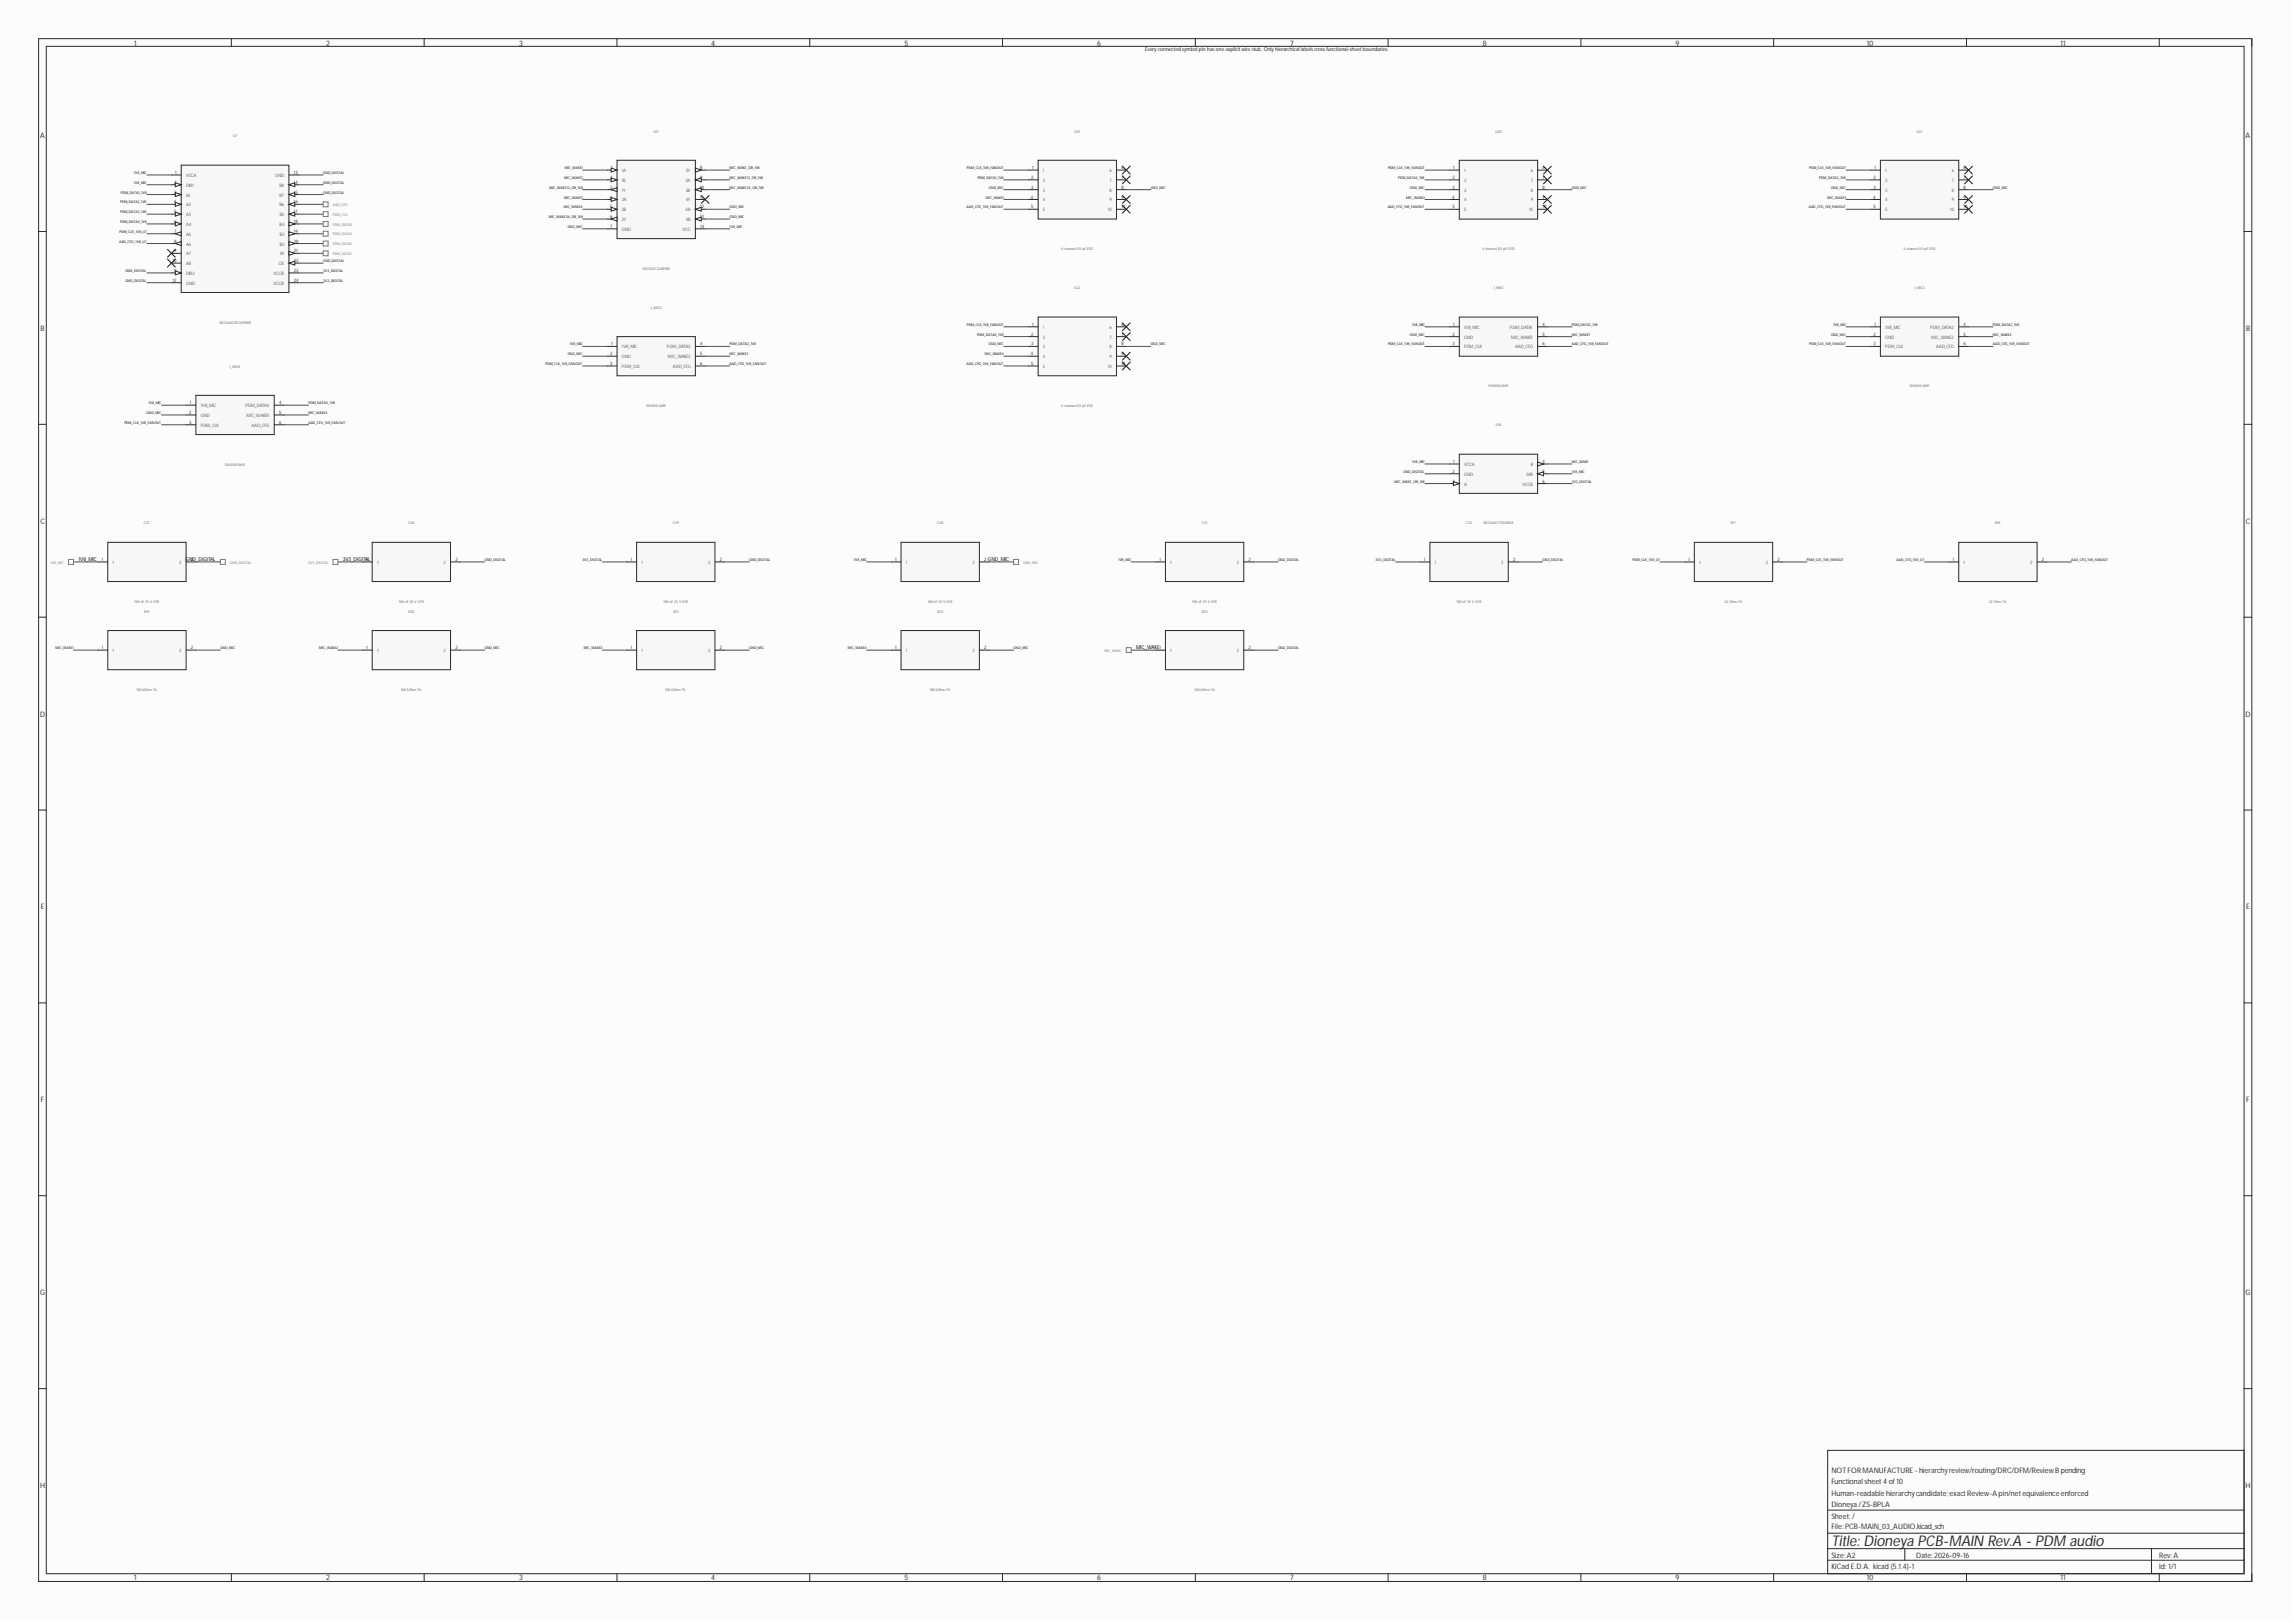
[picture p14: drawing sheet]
<svg xmlns="http://www.w3.org/2000/svg" width="594mm" height="420mm" viewBox="0 0 594 420" stroke-linecap="round" stroke-linejoin="round" font-family="sans-serif">
<defs><g id="words">
<text font-size="3.9" fill="#282828" x="474" y="400.3">Title: Dioneya PCB-MAIN Rev.A - PDM audio</text>
<g font-size="1.9" fill="#282828">
<text x="34.7" y="11.8">1</text>
<text x="84.4" y="11.8">2</text>
<text x="134.3" y="11.8">3</text>
<text x="184.1" y="11.8">4</text>
<text x="234.1" y="11.8">5</text>
<text x="284" y="11.8">6</text>
<text x="333.9" y="11.8">7</text>
<text x="383.8" y="11.8">8</text>
<text x="433.7" y="11.8">9</text>
<text x="483.2" y="11.8">10</text>
<text x="533.3" y="11.8">11</text>
<text x="10.4" y="35.8">A</text>
<text x="581.2" y="35.8">A</text>
<text x="10.5" y="85.7">B</text>
<text x="581.4" y="85.7">B</text>
<text x="10.5" y="135.6">C</text>
<text x="581.3" y="135.6">C</text>
<text x="10.4" y="185.6">D</text>
<text x="581.2" y="185.6">D</text>
<text x="10.6" y="235.4">E</text>
<text x="581.4" y="235.4">E</text>
<text x="10.6" y="285.4">F</text>
<text x="581.4" y="285.4">F</text>
<text x="10.4" y="335.3">G</text>
<text x="581.2" y="335.3">G</text>
<text x="474" y="381.3">NOT FORMANUFACTURE -hierarchyreview/routing/DRC/DFM/ReviewBpending</text>
<text x="10.4" y="385.2">H</text>
<text x="474" y="387.3">Human-readable hierarchycandidate;exactReview-A pin/netequivalenceenforced</text>
<text x="474" y="384.2">Functional sheet4of10</text>
<text x="581.2" y="385.2">H</text>
<text x="474" y="395.9">File:PCB-MAIN_03_AUDIO.kicad_sch</text>
<text x="474" y="393.3">Sheet: /</text>
<text x="474" y="390.2">Dioneya/ZS-BPLA</text>
<text x="474" y="406.1">KiCad E.D.A. kicad (5.1.4)-1</text>
<text x="474" y="403.3">Size:A2</text>
<text x="496" y="403.3">Date:2026-09-16</text>
<text x="558.8" y="403.3">Rev:A</text>
<text x="558.8" y="406.1">Id: 1/1</text>
<text x="34.7" y="409.2">1</text>
<text x="84.4" y="409.2">2</text>
<text x="134.3" y="409.2">3</text>
<text x="184.1" y="409.2">4</text>
<text x="234.1" y="409.2">5</text>
<text x="284" y="409.2">6</text>
<text x="333.9" y="409.2">7</text>
<text x="383.8" y="409.2">8</text>
<text x="433.7" y="409.2">9</text>
<text x="483.2" y="409.2">10</text>
<text x="533.3" y="409.2">11</text>
</g>
<text font-size="1.4" fill="#151515" x="296.4" y="13.3">Every connected symbol pin hasone explicit wire stub. Only hierarchical labelscrossfunctional-sheetboundaries.</text>
<g font-size="1.4">
<text x="20.3" y="145.1">1V8_MIC</text>
<text x="48" y="145.1">GND_DIGITAL</text>
<text x="88.7" y="145.1">3V3_DIGITAL</text>
<text x="255.7" y="145.1">GND_MIC</text>
<text x="294" y="168">MIC_WAKE</text>
</g>
<g font-size="1.2" fill="#282828">
<text x="45.1" y="47.6">2</text>
<text x="45.4" y="45">1</text>
<text x="76" y="47.6">14</text>
<text x="76" y="45">13</text>
<text x="157.9" y="46.3">2</text>
<text x="158.2" y="43.8">1</text>
<text x="181.2" y="43.8">8</text>
<text x="181.2" y="46.3">9</text>
<text x="266.9" y="46.3">2</text>
<text x="267.2" y="43.8">1</text>
<text x="290.2" y="43.8">6</text>
<text x="290.2" y="46.3">7</text>
<text x="375.9" y="46.3">2</text>
<text x="376.1" y="43.8">1</text>
<text x="399.2" y="43.8">6</text>
<text x="399.2" y="46.3">7</text>
<text x="484.9" y="46.3">2</text>
<text x="485.1" y="43.8">1</text>
<text x="508.2" y="43.8">6</text>
<text x="508.2" y="46.3">7</text>
<text x="45" y="52.7">4</text>
<text x="45.1" y="50.1">3</text>
<text x="76" y="52.7">16</text>
<text x="76" y="50.1">15</text>
<text x="157.8" y="51.4">4</text>
<text x="157.9" y="48.9">3</text>
<text x="157.9" y="53.9">5</text>
<text x="181.2" y="48.9">10</text>
<text x="181.2" y="51.4">11</text>
<text x="181.2" y="53.9">12</text>
<text x="266.8" y="51.4">4</text>
<text x="266.9" y="48.9">3</text>
<text x="266.9" y="53.9">5</text>
<text x="290.2" y="48.9">8</text>
<text x="290.2" y="51.4">9</text>
<text x="290.2" y="53.9">10</text>
<text x="375.8" y="51.4">4</text>
<text x="375.9" y="48.9">3</text>
<text x="375.9" y="53.9">5</text>
<text x="399.2" y="48.9">8</text>
<text x="399.2" y="51.4">9</text>
<text x="399.2" y="53.9">10</text>
<text x="484.8" y="51.4">4</text>
<text x="484.9" y="48.9">3</text>
<text x="484.9" y="53.9">5</text>
<text x="508.2" y="48.9">8</text>
<text x="508.2" y="51.4">9</text>
<text x="508.2" y="53.9">10</text>
<text x="45.1" y="57.7">6</text>
<text x="45.1" y="55.2">5</text>
<text x="76" y="57.7">18</text>
<text x="76" y="55.2">17</text>
<text x="157.9" y="56.5">6</text>
<text x="157.9" y="59">7</text>
<text x="181.2" y="56.5">13</text>
<text x="181.2" y="59">14</text>
<text x="45.1" y="65.3">9</text>
<text x="45.1" y="62.8">8</text>
<text x="45.1" y="60.3">7</text>
<text x="76" y="65.3">21</text>
<text x="76" y="62.8">20</text>
<text x="76" y="60.3">19</text>
<text x="44.7" y="67.9">10</text>
<text x="44.9" y="70.4">11</text>
<text x="76" y="67.9">22</text>
<text x="76" y="70.4">23</text>
<text x="44.7" y="72.9">12</text>
<text x="76" y="72.9">24</text>
<text x="158.2" y="89.4">1</text>
<text x="181.2" y="89.4">4</text>
<text x="266.9" y="86.9">2</text>
<text x="266.9" y="89.4">3</text>
<text x="267.2" y="84.4">1</text>
<text x="290.2" y="84.4">6</text>
<text x="290.2" y="86.9">7</text>
<text x="290.2" y="89.4">8</text>
<text x="375.9" y="86.9">2</text>
<text x="375.9" y="89.4">3</text>
<text x="376.1" y="84.4">1</text>
<text x="399.2" y="84.4">4</text>
<text x="399.2" y="86.9">5</text>
<text x="399.2" y="89.4">6</text>
<text x="484.9" y="86.9">2</text>
<text x="484.9" y="89.4">3</text>
<text x="485.1" y="84.4">1</text>
<text x="508.2" y="84.4">4</text>
<text x="508.2" y="86.9">5</text>
<text x="508.2" y="89.4">6</text>
<text x="157.9" y="92">2</text>
<text x="157.9" y="94.5">3</text>
<text x="181.2" y="92">5</text>
<text x="181.2" y="94.5">6</text>
<text x="266.8" y="92">4</text>
<text x="266.9" y="94.5">5</text>
<text x="290.2" y="92">9</text>
<text x="290.2" y="94.5">10</text>
<text x="48.9" y="107.2">2</text>
<text x="49.2" y="104.6">1</text>
<text x="72.2" y="104.6">4</text>
<text x="72.2" y="107.2">5</text>
<text x="48.9" y="109.7">3</text>
<text x="72.2" y="109.7">6</text>
<text x="376.1" y="119.9">1</text>
<text x="399.2" y="119.9">4</text>
<text x="375.9" y="122.4">2</text>
<text x="375.9" y="124.9">3</text>
<text x="399.2" y="122.4">5</text>
<text x="399.2" y="124.9">6</text>
<text x="26.4" y="145.2">1</text>
<text x="49.4" y="145.2">2</text>
<text x="94.8" y="145.2">1</text>
<text x="117.9" y="145.2">2</text>
<text x="163.2" y="145.2">1</text>
<text x="186.3" y="145.2">2</text>
<text x="231.7" y="145.2">1</text>
<text x="254.7" y="145.2">2</text>
<text x="300.1" y="145.2">1</text>
<text x="323.2" y="145.2">2</text>
<text x="368.5" y="145.2">1</text>
<text x="391.6" y="145.2">2</text>
<text x="437" y="145.2">1</text>
<text x="460" y="145.2">2</text>
<text x="505.4" y="145.2">1</text>
<text x="528.5" y="145.2">2</text>
<text x="26.4" y="168.1">1</text>
<text x="49.4" y="168.1">2</text>
<text x="94.8" y="168.1">1</text>
<text x="117.9" y="168.1">2</text>
<text x="163.2" y="168.1">1</text>
<text x="186.3" y="168.1">2</text>
<text x="231.7" y="168.1">1</text>
<text x="254.7" y="168.1">2</text>
<text x="300.1" y="168.1">1</text>
<text x="323.2" y="168.1">2</text>
</g>
<g font-size="1.2" fill="#5d5d5d">
<text x="48.2" y="45.8">VCCA</text>
<text x="71.2" y="45.8">GND</text>
<text x="161" y="44.5">1A</text>
<text x="161" y="47.1">1B</text>
<text x="177.4" y="47.1">3A</text>
<text x="177.5" y="44.5">3Y</text>
<text x="269.9" y="44.5">1</text>
<text x="269.9" y="47.1">2</text>
<text x="287.2" y="44.5">6</text>
<text x="287.2" y="47.1">7</text>
<text x="378.9" y="44.5">1</text>
<text x="378.9" y="47.1">2</text>
<text x="396.2" y="44.5">6</text>
<text x="396.2" y="47.1">7</text>
<text x="487.9" y="44.5">1</text>
<text x="487.9" y="47.1">2</text>
<text x="505.2" y="44.5">6</text>
<text x="505.2" y="47.1">7</text>
<text x="48.2" y="53.4">A2</text>
<text x="48.2" y="50.9">A1</text>
<text x="48.2" y="48.3">DIR1</text>
<text x="72.3" y="53.4">B6</text>
<text x="72.3" y="50.9">B7</text>
<text x="72.3" y="48.3">B8</text>
<text x="161" y="49.6">1Y</text>
<text x="161" y="52.2">2A</text>
<text x="177.5" y="49.6">3B</text>
<text x="177.5" y="52.2">4Y</text>
<text x="269.9" y="49.6">3</text>
<text x="269.9" y="52.2">4</text>
<text x="287.2" y="49.6">8</text>
<text x="287.2" y="52.2">9</text>
<text x="378.9" y="49.6">3</text>
<text x="378.9" y="52.2">4</text>
<text x="396.2" y="49.6">8</text>
<text x="396.2" y="52.2">9</text>
<text x="487.9" y="49.6">3</text>
<text x="487.9" y="52.2">4</text>
<text x="505.2" y="49.6">8</text>
<text x="505.2" y="52.2">9</text>
<text x="48.2" y="58.5">A4</text>
<text x="48.2" y="56">A3</text>
<text x="72.3" y="58.5">B4</text>
<text x="72.4" y="56">B5</text>
<text x="161" y="54.7">2B</text>
<text x="161" y="57.2">2Y</text>
<text x="161" y="59.8">GND</text>
<text x="176.7" y="59.8">VCC</text>
<text x="177.4" y="54.7">4A</text>
<text x="177.5" y="57.2">4B</text>
<text x="269.9" y="54.7">5</text>
<text x="286.8" y="54.7">10</text>
<text x="378.9" y="54.7">5</text>
<text x="395.7" y="54.7">10</text>
<text x="487.9" y="54.7">5</text>
<text x="504.7" y="54.7">10</text>
<text x="48.2" y="63.6">A6</text>
<text x="48.2" y="61">A5</text>
<text x="72.4" y="63.6">B2</text>
<text x="72.4" y="61">B3</text>
<text x="48.2" y="68.6">A8</text>
<text x="48.2" y="66.1">A7</text>
<text x="48.2" y="71.2">DIR2</text>
<text x="70.8" y="71.2">VCCB</text>
<text x="72.2" y="68.6">OE</text>
<text x="72.6" y="66.1">B1</text>
<text x="48.2" y="73.7">GND</text>
<text x="70.8" y="73.7">VCCB</text>
<text x="269.9" y="85.1">1</text>
<text x="269.9" y="87.7">2</text>
<text x="287.2" y="85.1">6</text>
<text x="287.2" y="87.7">7</text>
<text x="378.9" y="85.1">1V8_MIC</text>
<text x="378.9" y="87.7">GND</text>
<text x="390.8" y="85.1">PDM_DATA1</text>
<text x="391.1" y="87.7">MIC_WAKE1</text>
<text x="487.9" y="85.1">1V8_MIC</text>
<text x="487.9" y="87.7">GND</text>
<text x="499.6" y="85.1">PDM_DATA2</text>
<text x="499.8" y="87.7">MIC_WAKE2</text>
<text x="161" y="90.2">1V8_MIC</text>
<text x="161" y="92.7">GND</text>
<text x="161" y="95.3">PDM_CLK</text>
<text x="172.6" y="90.2">PDM_DATA3</text>
<text x="172.9" y="92.7">MIC_WAKE3</text>
<text x="174.1" y="95.3">AAD_CFG</text>
<text x="269.9" y="90.2">3</text>
<text x="269.9" y="92.7">4</text>
<text x="269.9" y="95.3">5</text>
<text x="286.8" y="95.3">10</text>
<text x="287.2" y="90.2">8</text>
<text x="287.2" y="92.7">9</text>
<text x="378.9" y="90.2">PDM_CLK</text>
<text x="392.1" y="90.2">AAD_CFG</text>
<text x="487.9" y="90.2">PDM_CLK</text>
<text x="501.1" y="90.2">AAD_CFG</text>
<text x="52" y="105.4">1V8_MIC</text>
<text x="52" y="107.9">GND</text>
<text x="63.5" y="105.4">PDM_DATA4</text>
<text x="63.8" y="107.9">MIC_WAKE4</text>
<text x="52" y="110.5">PDM_CLK</text>
<text x="65.1" y="110.5">AAD_CFG</text>
<text x="378.9" y="120.6">VCCA</text>
<text x="378.9" y="123.2">GND</text>
<text x="378.9" y="125.7">A</text>
<text x="394.1" y="125.7">VCCB</text>
<text x="395.1" y="123.2">DIR</text>
<text x="396.2" y="120.6">B</text>
<text x="29.1" y="146">1</text>
<text x="46.4" y="146">2</text>
<text x="97.6" y="146">1</text>
<text x="114.8" y="146">2</text>
<text x="166" y="146">1</text>
<text x="183.3" y="146">2</text>
<text x="234.5" y="146">1</text>
<text x="251.7" y="146">2</text>
<text x="302.9" y="146">1</text>
<text x="320.1" y="146">2</text>
<text x="371.3" y="146">1</text>
<text x="388.6" y="146">2</text>
<text x="439.8" y="146">1</text>
<text x="457" y="146">2</text>
<text x="508.2" y="146">1</text>
<text x="525.4" y="146">2</text>
<text x="29.1" y="168.8">1</text>
<text x="46.4" y="168.8">2</text>
<text x="97.6" y="168.8">1</text>
<text x="114.8" y="168.8">2</text>
<text x="166" y="168.8">1</text>
<text x="183.3" y="168.8">2</text>
<text x="234.5" y="168.8">1</text>
<text x="251.7" y="168.8">2</text>
<text x="302.9" y="168.8">1</text>
<text x="320.1" y="168.8">2</text>
</g>
<g font-size=".9" fill="#5d5d5d">
<text x="60.3" y="35.6">U7</text>
<text x="169.1" y="34.3">U17</text>
<text x="278.1" y="34.3">U19</text>
<text x="387" y="34.3">U20</text>
<text x="496.1" y="34.3">U21</text>
<text x="274.7" y="64.7">4 channel 0.5 pF ESD</text>
<text x="383.7" y="64.7">4 channel 0.5 pF ESD</text>
<text x="492.7" y="64.7">4 channel 0.5 pF ESD</text>
<text x="166.3" y="69.8">SN74LVC32APWR</text>
<text x="278.1" y="74.9">U22</text>
<text x="386.5" y="74.9">J_MIC1</text>
<text x="495.4" y="74.9">J_MIC2</text>
<text x="56.8" y="83.8">SN74AXC8T245PWR</text>
<text x="168.5" y="80">J_MIC3</text>
<text x="59.4" y="95.2">J_MIC4</text>
<text x="385.3" y="100.3">504050-0691</text>
<text x="494.3" y="100.3">504050-0691</text>
<text x="167.3" y="105.3">504050-0691</text>
<text x="274.7" y="105.3">4 channel 0.5 pF ESD</text>
<text x="387.1" y="110.4">U18</text>
<text x="58.3" y="120.5">504050-0691</text>
<text x="37.3" y="135.8">C27</text>
<text x="105.7" y="135.8">C28</text>
<text x="174.1" y="135.8">C29</text>
<text x="242.6" y="135.8">C30</text>
<text x="311.1" y="135.8">C31</text>
<text x="379.4" y="135.8">C32</text>
<text x="383.9" y="135.8">SN74AXC1T45DRLR</text>
<text x="448" y="135.8">R17</text>
<text x="516.4" y="135.8">R18</text>
<text x="34.8" y="156">100 nF 25 V X7R</text>
<text x="37.3" y="158.6">R19</text>
<text x="103.2" y="156">100 nF 25 V X7R</text>
<text x="105.7" y="158.6">R20</text>
<text x="171.7" y="156">100 nF 25 V X7R</text>
<text x="174.3" y="158.6">R21</text>
<text x="240.1" y="156">100 nF 25 V X7R</text>
<text x="242.7" y="158.6">R22</text>
<text x="308.6" y="156">100 nF 25 V X7R</text>
<text x="311.1" y="158.6">R23</text>
<text x="377" y="156">100 nF 25 V X7R</text>
<text x="446.4" y="156">22 Ohm 1%</text>
<text x="514.8" y="156">22 Ohm 1%</text>
<text x="35.3" y="178.9">100 kOhm 1%</text>
<text x="103.8" y="178.9">100 kOhm 1%</text>
<text x="172.2" y="178.9">100 kOhm 1%</text>
<text x="240.6" y="178.9">100 kOhm 1%</text>
<text x="309.1" y="178.9">100 kOhm 1%</text>
</g>
<g font-size=".9">
<text x="34.6" y="45">1V8_MIC</text>
<text x="34.6" y="47.6">1V8_MIC</text>
<text x="83.6" y="45">GND_DIGITAL</text>
<text x="83.6" y="47.6">GND_DIGITAL</text>
<text x="146" y="46.3">MIC_WAKE2</text>
<text x="146.2" y="43.8">MIC_WAKE1</text>
<text x="188.8" y="43.8">MIC_WAKE_OR_1V8</text>
<text x="188.8" y="46.3">MIC_WAKE12_OR_1V8</text>
<text x="250.3" y="43.8">PDM_CLK_1V8_FANOUT</text>
<text x="253" y="46.3">PDM_DATA1_1V8</text>
<text x="359.2" y="43.8">PDM_CLK_1V8_FANOUT</text>
<text x="361.9" y="46.3">PDM_DATA2_1V8</text>
<text x="468.2" y="43.8">PDM_CLK_1V8_FANOUT</text>
<text x="470.9" y="46.3">PDM_DATA3_1V8</text>
<text x="31.1" y="52.7">PDM_DATA2_1V8</text>
<text x="31.3" y="50.1">PDM_DATA1_1V8</text>
<text x="83.6" y="50.1">GND_DIGITAL</text>
<text x="142.2" y="48.9">MIC_WAKE12_OR_1V8</text>
<text x="145.9" y="53.9">MIC_WAKE4</text>
<text x="146" y="51.4">MIC_WAKE3</text>
<text x="188.8" y="48.9">MIC_WAKE34_OR_1V8</text>
<text x="188.8" y="53.9">GND_MIC</text>
<text x="250.2" y="53.9">AAD_CFG_1V8_FANOUT</text>
<text x="255.2" y="51.4">MIC_WAKE1</text>
<text x="255.9" y="48.9">GND_MIC</text>
<text x="297.8" y="48.9">GND_MIC</text>
<text x="359.2" y="53.9">AAD_CFG_1V8_FANOUT</text>
<text x="364" y="51.4">MIC_WAKE2</text>
<text x="364.9" y="48.9">GND_MIC</text>
<text x="406.8" y="48.9">GND_MIC</text>
<text x="468.2" y="53.9">AAD_CFG_1V8_FANOUT</text>
<text x="473" y="51.4">MIC_WAKE3</text>
<text x="473.9" y="48.9">GND_MIC</text>
<text x="515.8" y="48.9">GND_MIC</text>
<text x="31.1" y="55.2">PDM_DATA3_1V8</text>
<text x="31.1" y="57.7">PDM_DATA4_1V8</text>
<text x="142" y="56.5">MIC_WAKE34_OR_1V8</text>
<text x="146.9" y="59">GND_MIC</text>
<text x="188.8" y="56.5">GND_MIC</text>
<text x="188.8" y="59">1V8_MIC</text>
<text x="30.8" y="62.8">AAD_CFG_1V8_U7</text>
<text x="30.9" y="60.3">PDM_CLK_1V8_U7</text>
<text x="32.4" y="70.4">GND_DIGITAL</text>
<text x="83.6" y="67.9">GND_DIGITAL</text>
<text x="83.6" y="70.4">3V3_DIGITAL</text>
<text x="32.4" y="72.9">GND_DIGITAL</text>
<text x="83.6" y="72.9">3V3_DIGITAL</text>
<text x="147.5" y="89.4">1V8_MIC</text>
<text x="188.8" y="89.4">PDM_DATA3_1V8</text>
<text x="250.3" y="84.4">PDM_CLK_1V8_FANOUT</text>
<text x="252.9" y="86.9">PDM_DATA4_1V8</text>
<text x="255.9" y="89.4">GND_MIC</text>
<text x="297.8" y="89.4">GND_MIC</text>
<text x="359.2" y="89.4">PDM_CLK_1V8_FANOUT</text>
<text x="364.9" y="86.9">GND_MIC</text>
<text x="365.5" y="84.4">1V8_MIC</text>
<text x="406.8" y="84.4">PDM_DATA1_1V8</text>
<text x="406.8" y="86.9">MIC_WAKE1</text>
<text x="406.8" y="89.4">AAD_CFG_1V8_FANOUT</text>
<text x="468.2" y="89.4">PDM_CLK_1V8_FANOUT</text>
<text x="473.9" y="86.9">GND_MIC</text>
<text x="474.5" y="84.4">1V8_MIC</text>
<text x="515.8" y="84.4">PDM_DATA2_1V8</text>
<text x="515.8" y="86.9">MIC_WAKE2</text>
<text x="515.8" y="89.4">AAD_CFG_1V8_FANOUT</text>
<text x="141.2" y="94.5">PDM_CLK_1V8_FANOUT</text>
<text x="146.9" y="92">GND_MIC</text>
<text x="188.8" y="92">MIC_WAKE3</text>
<text x="188.8" y="94.5">AAD_CFG_1V8_FANOUT</text>
<text x="250.2" y="94.5">AAD_CFG_1V8_FANOUT</text>
<text x="254.9" y="92">MIC_WAKE4</text>
<text x="37.9" y="107.2">GND_MIC</text>
<text x="38.4" y="104.6">1V8_MIC</text>
<text x="79.8" y="104.6">PDM_DATA4_1V8</text>
<text x="79.8" y="107.2">MIC_WAKE4</text>
<text x="32.2" y="109.7">PDM_CLK_1V8_FANOUT</text>
<text x="79.8" y="109.7">AAD_CFG_1V8_FANOUT</text>
<text x="365.5" y="119.9">1V8_MIC</text>
<text x="406.8" y="119.9">MIC_WAKE</text>
<text x="360.9" y="124.9">MIC_WAKE_OR_1V8</text>
<text x="363.2" y="122.4">GND_DIGITAL</text>
<text x="406.8" y="122.4">1V8_MIC</text>
<text x="406.8" y="124.9">3V3_DIGITAL</text>
<text x="125.5" y="145.2">GND_DIGITAL</text>
<text x="150.7" y="145.2">3V3_DIGITAL</text>
<text x="193.9" y="145.2">GND_DIGITAL</text>
<text x="221" y="145.2">1V8_MIC</text>
<text x="289.5" y="145.2">1V8_MIC</text>
<text x="330.8" y="145.2">GND_DIGITAL</text>
<text x="356" y="145.2">3V3_DIGITAL</text>
<text x="399.2" y="145.2">GND_DIGITAL</text>
<text x="422.5" y="145.2">PDM_CLK_1V8_U7</text>
<text x="467.6" y="145.2">PDM_CLK_1V8_FANOUT</text>
<text x="490.9" y="145.2">AAD_CFG_1V8_U7</text>
<text x="536.1" y="145.2">AAD_CFG_1V8_FANOUT</text>
<text x="14.4" y="168.1">MIC_WAKE1</text>
<text x="57" y="168.1">GND_MIC</text>
<text x="82.6" y="168.1">MIC_WAKE2</text>
<text x="125.5" y="168.1">GND_MIC</text>
<text x="151.1" y="168.1">MIC_WAKE3</text>
<text x="193.9" y="168.1">GND_MIC</text>
<text x="219.4" y="168.1">MIC_WAKE4</text>
<text x="262.3" y="168.1">GND_MIC</text>
<text x="330.8" y="168.1">GND_DIGITAL</text>
</g>
<g font-size=".9" fill="#767676">
<text x="86.2" y="53.3">AAD_CFG</text>
<text x="86.2" y="55.9">PDM_CLK</text>
<text x="86.2" y="58.4">PDM_DATA4</text>
<text x="86.2" y="60.9">PDM_DATA3</text>
<text x="86.2" y="63.5">PDM_DATA2</text>
<text x="86.2" y="66">PDM_DATA1</text>
<text x="13.1" y="145.9">1V8_MIC</text>
<text x="59.6" y="145.9">GND_DIGITAL</text>
<text x="79.8" y="145.9">3V3_DIGITAL</text>
<text x="264.9" y="145.9">GND_MIC</text>
<text x="285.8" y="168.7">MIC_WAKE</text>
</g>
</g></defs>
<g fill="#fcfcfc">
<path d="M0 0h592.8v419.4h-592.8z" fill-rule="evenodd"/>
<path d="M0 0h592.8v419.4h-592.8z" fill-rule="evenodd"/>
</g>
<g fill="none" stroke="#282828" stroke-width=".26">
<path d="M10 10h572.8v399.4h-572.8zM12 12h568.8v395.4h-568.8zM59.9 10v2M109.8 10v2M159.7 10v2M209.6 10v2M259.5 10v2M309.4 10v2M359.3 10v2M409.2 10v2M459.1 10v2M509 10v2"/>
<path d="M558.9 10v2M582.8 10v2M10 59.9h2M580.8 59.9h2M10 109.8h2M580.8 109.8h2M10 159.8h2M580.8 159.8h2M10 209.7h2M580.8 209.7h2M10 259.6h2M580.8 259.6h2"/>
<path d="M10 309.5h2M580.8 309.5h2M10 359.5h2M580.8 359.5h2M473 375.5h107.8v31.9h-107.8zM473 396.9h107.8M473 390.9h107.8M10 409.4h2M59.9 407.4v2M109.8 407.4v2M159.7 407.4v2M209.6 407.4v2"/>
<path d="M259.5 407.4v2M309.4 407.4v2M359.3 407.4v2M409.2 407.4v2M459.1 407.4v2M473 403.9h107.8M473 400.9h107.8M493 400.9v3M509 407.4v2M556.8 400.9v6.5M558.9 407.4v2M582.8 407.4v2h-2"/>
</g>
<path d="M27.9 140.4h20.3v10.1h-20.3z" fill-rule="evenodd" fill="#f7f7f7"/>
<path d="M25.4 145.5h2.5M27.9 140.4h20.3v10.1h-20.3zM48.2 145.5h2.5" fill="none" stroke="#282828" stroke-width=".26"/>
<path d="M96.3 140.4h20.3v10.1h-20.3z" fill-rule="evenodd" fill="#f7f7f7"/>
<path d="M93.8 145.5h2.5M96.3 140.4h20.3v10.1h-20.3zM116.6 145.5h2.5" fill="none" stroke="#282828" stroke-width=".26"/>
<path d="M164.8 140.4h20.2v10.2h-20.2z" fill-rule="evenodd" fill="#f7f7f7"/>
<path d="M162.2 145.5h2.6M164.8 140.4h20.2v10.2h-20.2zM185 145.5h2.6" fill="none" stroke="#282828" stroke-width=".26"/>
<path d="M233.2 140.4h20.3v10.2h-20.3z" fill-rule="evenodd" fill="#f7f7f7"/>
<path d="M230.7 145.5h2.5M233.2 140.4h20.3v10.2h-20.3zM253.5 145.5h2.5" fill="none" stroke="#282828" stroke-width=".26"/>
<path d="M301.6 140.4h20.3v10.2h-20.3z" fill-rule="evenodd" fill="#f7f7f7"/>
<path d="M299.1 145.5h2.5M301.6 140.4h20.3v10.2h-20.3zM321.9 145.5h2.5" fill="none" stroke="#282828" stroke-width=".26"/>
<path d="M370.1 140.4h20.3v10.2h-20.3z" fill-rule="evenodd" fill="#f7f7f7"/>
<path d="M367.5 145.5h2.6M370.1 140.4h20.3v10.2h-20.3zM390.4 145.5h2.5" fill="none" stroke="#282828" stroke-width=".26"/>
<path d="M377.7 82.1h20.3v10.1h-20.3z" fill-rule="evenodd" fill="#f7f7f7"/>
<path d="M375.2 84.6h2.5M375.2 87.1h2.5M375.2 89.7h2.5M377.7 82.1h20.3v10.1h-20.3zM398 84.6h2.5M398 87.1h2.5M398 89.7h2.5" fill="none" stroke="#282828" stroke-width=".26"/>
<path d="M486.7 82.1h20.3v10.1h-20.3z" fill-rule="evenodd" fill="#f7f7f7"/>
<path d="M484.1 84.6h2.6M484.1 87.1h2.6M484.1 89.7h2.6M486.7 82.1h20.3v10.1h-20.3zM507 84.6h2.5M507 87.1h2.5M507 89.7h2.5" fill="none" stroke="#282828" stroke-width=".26"/>
<path d="M159.7 87.1h20.3v10.2h-20.3z" fill-rule="evenodd" fill="#f7f7f7"/>
<path d="M157.2 89.7h2.5M157.2 92.2h2.5M157.2 94.7h2.5M159.7 87.1h20.3v10.2h-20.3zM180 89.7h2.5M180 92.2h2.5M180 94.7h2.5" fill="none" stroke="#282828" stroke-width=".26"/>
<path d="M50.7 102.4h20.3v10.1h-20.3z" fill-rule="evenodd" fill="#f7f7f7"/>
<path d="M48.2 104.9h2.5M48.2 107.4h2.5M48.2 110h2.5M50.7 102.4h20.3v10.1h-20.3zM71 104.9h2.5M71 107.4h2.5M71 110h2.5" fill="none" stroke="#282828" stroke-width=".26"/>
<path d="M438.5 140.4h20.3v10.2h-20.3z" fill-rule="evenodd" fill="#f7f7f7"/>
<path d="M436 145.5h2.5M438.5 140.4h20.3v10.2h-20.3zM458.8 145.5h2.5" fill="none" stroke="#282828" stroke-width=".26"/>
<path d="M507 140.4h20.2v10.2h-20.2z" fill-rule="evenodd" fill="#f7f7f7"/>
<path d="M504.4 145.5h2.6M507 140.4h20.2v10.2h-20.2zM527.2 145.5h2.6" fill="none" stroke="#282828" stroke-width=".26"/>
<path d="M27.9 163.2h20.3v10.2h-20.3z" fill-rule="evenodd" fill="#f7f7f7"/>
<path d="M25.4 168.3h2.5M27.9 163.2h20.3v10.2h-20.3zM48.2 168.3h2.5" fill="none" stroke="#282828" stroke-width=".26"/>
<path d="M96.3 163.2h20.3v10.2h-20.3z" fill-rule="evenodd" fill="#f7f7f7"/>
<path d="M93.8 168.3h2.5M96.3 163.2h20.3v10.2h-20.3zM116.6 168.3h2.5" fill="none" stroke="#282828" stroke-width=".26"/>
<path d="M164.8 163.2h20.2v10.2h-20.2z" fill-rule="evenodd" fill="#f7f7f7"/>
<path d="M162.2 168.3h2.6M164.8 163.2h20.2v10.2h-20.2zM185 168.3h2.6" fill="none" stroke="#282828" stroke-width=".26"/>
<path d="M233.2 163.2h20.3v10.2h-20.3z" fill-rule="evenodd" fill="#f7f7f7"/>
<path d="M230.7 168.3h2.5M233.2 163.2h20.3v10.2h-20.3zM253.5 168.3h2.5" fill="none" stroke="#282828" stroke-width=".26"/>
<path d="M301.6 163.2h20.3v10.2h-20.3z" fill-rule="evenodd" fill="#f7f7f7"/>
<path d="M299.1 168.3h2.5M301.6 163.2h20.3v10.2h-20.3zM321.9 168.3h2.5" fill="none" stroke="#282828" stroke-width=".26"/>
<path d="M46.9 42.8h27.9v32.9h-27.9z" fill-rule="evenodd" fill="#f7f7f7"/>
<path d="M46.9 42.8h27.9v32.9h-27.9zM74.8 68.1h2.5" fill="none" stroke="#282828" stroke-width=".26"/>
<path d="M74.8 68.1l1.5-.5v1z" fill="#fbfbfb"/>
<path d="M74.8 68.1l1.5-.5v1zM74.8 65.6h2.5" fill="none" stroke="#282828" stroke-width=".26"/>
<path d="M74.8 65.1l1.5 .5-1.5 .5z" fill="#fbfbfb"/>
<path d="M74.8 65.1l1.5 .5-1.5 .5zM74.8 63h2.5" fill="none" stroke="#282828" stroke-width=".26"/>
<path d="M74.8 62.5l1.5 .5-1.5 .6z" fill="#fbfbfb"/>
<path d="M74.8 62.5l1.5 .5-1.5 .6zM74.8 60.5h2.5" fill="none" stroke="#282828" stroke-width=".26"/>
<path d="M74.8 60l1.5 .5-1.5 .5z" fill="#fbfbfb"/>
<path d="M74.8 58h2.5M74.8 60l1.5 .5-1.5 .5z" fill="none" stroke="#282828" stroke-width=".26"/>
<path d="M74.8 57.5l1.5 .5-1.5 .5z" fill="#fbfbfb"/>
<path d="M74.8 57.5l1.5 .5-1.5 .5zM74.8 55.4h2.5" fill="none" stroke="#282828" stroke-width=".26"/>
<path d="M74.8 55.4l1.5-.5v1z" fill="#fbfbfb"/>
<path d="M74.8 55.4l1.5-.5v1zM74.8 52.9h2.5" fill="none" stroke="#282828" stroke-width=".26"/>
<path d="M74.8 52.9l1.5-.5v1z" fill="#fbfbfb"/>
<path d="M74.8 52.9l1.5-.5v1zM74.8 50.4h2.5" fill="none" stroke="#282828" stroke-width=".26"/>
<path d="M74.8 50.4l1.5-.5v1z" fill="#fbfbfb"/>
<path d="M74.8 50.4l1.5-.5v1zM74.8 47.8h2.5" fill="none" stroke="#282828" stroke-width=".26"/>
<path d="M74.8 47.8l1.5-.5v1z" fill="#fbfbfb"/>
<path d="M74.8 47.8l1.5-.5v1zM74.8 45.3h2.5M44.4 73.2h2.5M44.4 68.1h2.5M44.4 65.6h2.5M44.4 63h2.5M74.8 70.7h2.5" fill="none" stroke="#282828" stroke-width=".26"/>
<path d="M45.4 63l1.5-.5v1.1z" fill="#fbfbfb"/>
<path d="M44.4 60.5h2.5M45.4 63l1.5-.5v1.1z" fill="none" stroke="#282828" stroke-width=".26"/>
<path d="M45.4 60.5l1.5-.5v1z" fill="#fbfbfb"/>
<path d="M44.4 58h2.5M45.4 60.5l1.5-.5v1z" fill="none" stroke="#282828" stroke-width=".26"/>
<path d="M45.4 57.5l1.5 .5-1.5 .5z" fill="#fbfbfb"/>
<path d="M44.4 55.4h2.5M45.4 57.5l1.5 .5-1.5 .5z" fill="none" stroke="#282828" stroke-width=".26"/>
<path d="M45.4 54.9l1.5 .5-1.5 .5z" fill="#fbfbfb"/>
<path d="M44.4 52.9h2.5M45.4 54.9l1.5 .5-1.5 .5z" fill="none" stroke="#282828" stroke-width=".26"/>
<path d="M45.4 52.4l1.5 .5-1.5 .5z" fill="#fbfbfb"/>
<path d="M44.4 50.4h2.5M45.4 52.4l1.5 .5-1.5 .5z" fill="none" stroke="#282828" stroke-width=".26"/>
<path d="M45.4 49.9l1.5 .5-1.5 .5z" fill="#fbfbfb"/>
<path d="M44.4 47.8h2.5M45.4 49.9l1.5 .5-1.5 .5z" fill="none" stroke="#282828" stroke-width=".26"/>
<path d="M45.4 47.3l1.5 .5-1.5 .5z" fill="#fbfbfb"/>
<path d="M44.4 45.3h2.5M45.4 47.3l1.5 .5-1.5 .5zM44.4 70.7h2.5" fill="none" stroke="#282828" stroke-width=".26"/>
<path d="M45.4 70.1l1.5 .6-1.5 .5z" fill="#fbfbfb"/>
<path d="M45.4 70.1l1.5 .6-1.5 .5zM74.8 73.2h2.5" fill="none" stroke="#282828" stroke-width=".26"/>
<path d="M159.7 41.5h20.3v20.3h-20.3z" fill-rule="evenodd" fill="#f7f7f7"/>
<path d="M157.2 44h2.5M159.7 41.5h20.3v20.3h-20.3z" fill="none" stroke="#282828" stroke-width=".26"/>
<path d="M158.2 43.5l1.5 .5-1.5 .5z" fill="#fbfbfb"/>
<path d="M157.2 46.6h2.5M158.2 43.5l1.5 .5-1.5 .5z" fill="none" stroke="#282828" stroke-width=".26"/>
<path d="M158.2 46.1l1.5 .5-1.5 .5z" fill="#fbfbfb"/>
<path d="M157.2 49.1h2.5M158.2 46.1l1.5 .5-1.5 .5z" fill="none" stroke="#282828" stroke-width=".26"/>
<path d="M158.2 49.1l1.5-.5v1z" fill="#fbfbfb"/>
<path d="M157.2 51.6h2.5M158.2 49.1l1.5-.5v1z" fill="none" stroke="#282828" stroke-width=".26"/>
<path d="M158.2 51.1l1.5 .5-1.5 .5z" fill="#fbfbfb"/>
<path d="M157.2 54.2h2.5M158.2 51.1l1.5 .5-1.5 .5z" fill="none" stroke="#282828" stroke-width=".26"/>
<path d="M158.2 53.7l1.5 .5-1.5 .5z" fill="#fbfbfb"/>
<path d="M157.2 56.7h2.5M158.2 53.7l1.5 .5-1.5 .5z" fill="none" stroke="#282828" stroke-width=".26"/>
<path d="M158.2 56.7l1.5-.5v1z" fill="#fbfbfb"/>
<path d="M157.2 59.2h2.5M158.2 56.7l1.5-.5v1zM180 44h2.5" fill="none" stroke="#282828" stroke-width=".26"/>
<path d="M180 43.5l1.5 .5-1.5 .5z" fill="#fbfbfb"/>
<path d="M180 43.5l1.5 .5-1.5 .5zM180 46.6h2.5" fill="none" stroke="#282828" stroke-width=".26"/>
<path d="M180 46.6l1.5-.5v1z" fill="#fbfbfb"/>
<path d="M180 46.6l1.5-.5v1zM180 49.1h2.5" fill="none" stroke="#282828" stroke-width=".26"/>
<path d="M180 49.1l1.5-.5v1z" fill="#fbfbfb"/>
<path d="M180 49.1l1.5-.5v1zM180 51.6h2.5M180 54.2h2.5" fill="none" stroke="#282828" stroke-width=".26"/>
<path d="M180 54.2l1.5-.5v1z" fill="#fbfbfb"/>
<path d="M180 54.2l1.5-.5v1zM180 56.7h2.5" fill="none" stroke="#282828" stroke-width=".26"/>
<path d="M180 56.7l1.5-.5v1z" fill="#fbfbfb"/>
<path d="M180 56.7l1.5-.5v1zM180 59.2h2.5" fill="none" stroke="#282828" stroke-width=".26"/>
<path d="M377.7 117.6h20.3v10.1h-20.3z" fill-rule="evenodd" fill="#f7f7f7"/>
<path d="M377.7 117.6h20.3v10.1h-20.3zM375.2 120.1h2.5M375.2 122.7h2.5M375.2 125.2h2.5" fill="none" stroke="#282828" stroke-width=".26"/>
<path d="M376.2 124.7l1.5 .5-1.5 .5z" fill="#fbfbfb"/>
<path d="M376.2 124.7l1.5 .5-1.5 .5zM398 120.1h2.5" fill="none" stroke="#282828" stroke-width=".26"/>
<path d="M398 119.6l1.5 .5-1.5 .5z" fill="#fbfbfb"/>
<path d="M398 119.6l1.5 .5-1.5 .5zM398 122.7h2.5" fill="none" stroke="#282828" stroke-width=".26"/>
<path d="M398 122.7l1.5-.6v1.1z" fill="#fbfbfb"/>
<path d="M398 122.7l1.5-.6v1.1zM398 125.2h2.5" fill="none" stroke="#282828" stroke-width=".26"/>
<path d="M268.7 41.5h20.3v15.2h-20.3z" fill-rule="evenodd" fill="#f7f7f7"/>
<path d="M266.2 44h2.5M266.2 46.6h2.5M266.2 49.1h2.5M266.2 51.6h2.5M266.2 54.2h2.5M268.7 41.5h20.3v15.2h-20.3zM289 44h2.5M289 46.6h2.5M289 49.1h2.5M289 51.6h2.5M289 54.2h2.5" fill="none" stroke="#282828" stroke-width=".26"/>
<path d="M377.7 41.5h20.3v15.2h-20.3z" fill-rule="evenodd" fill="#f7f7f7"/>
<path d="M375.2 44h2.5M375.2 46.6h2.5M375.2 49.1h2.5M375.2 51.6h2.5M375.2 54.2h2.5M377.7 41.5h20.3v15.2h-20.3zM398 44h2.5M398 46.6h2.5M398 49.1h2.5M398 51.6h2.5M398 54.2h2.5" fill="none" stroke="#282828" stroke-width=".26"/>
<path d="M486.7 41.5h20.3v15.2h-20.3z" fill-rule="evenodd" fill="#f7f7f7"/>
<path d="M484.1 44h2.6M484.1 46.6h2.6M484.1 49.1h2.6M484.1 51.6h2.6M484.1 54.2h2.6M486.7 41.5h20.3v15.2h-20.3zM507 44h2.5M507 46.6h2.5M507 49.1h2.5M507 51.6h2.5M507 54.2h2.5" fill="none" stroke="#282828" stroke-width=".26"/>
<path d="M268.7 82.1h20.3v15.2h-20.3z" fill-rule="evenodd" fill="#f7f7f7"/>
<path d="M266.2 84.6h2.5M266.2 87.1h2.5M266.2 89.7h2.5M266.2 92.2h2.5M266.2 94.7h2.5M268.7 82.1h20.3v15.2h-20.3zM289 84.6h2.5M289 87.1h2.5M289 89.7h2.5M289 92.2h2.5M289 94.7h2.5" fill="none" stroke="#282828" stroke-width=".26"/>
<g fill="none" stroke="#4e4e4e" stroke-width=".26">
<path d="M38 45.3h6.4M38 47.8h6.4M38 50.4h6.4M38 52.9h6.4M38 55.4h6.4M38 58h6.4M77.3 45.3h6.3M77.3 47.8h6.3M77.3 50.4h6.3M77.3 52.9h6.3M77.3 55.4h6.3M77.3 58h6.3"/>
<path d="M150.8 44h6.4M150.8 46.6h6.4M150.8 49.1h6.4M150.8 51.6h6.4M150.8 54.2h6.4M150.8 56.7h6.4M150.8 59.2h6.4M182.5 44h6.3M182.5 46.6h6.3M182.5 49.1h6.3M182.5 54.2h6.3M182.5 56.7h6.3"/>
<path d="M182.5 59.2h6.3M259.8 44h6.4M259.8 46.6h6.4M259.8 49.1h6.4M259.8 51.6h6.4M259.8 54.2h6.4M291.5 49.1h6.3M368.8 46.6h6.4M368.8 49.1h6.4M368.8 51.6h6.4M368.8 54.2h6.4M368.8 44h6.4"/>
<path d="M400.5 49.1h6.3M477.8 46.6h6.3M477.8 49.1h6.3M477.8 51.6h6.3M477.8 54.2h6.3M477.8 44h6.3M509.5 49.1h6.3M38 60.5h6.4M38 63h6.4M38 70.7h6.4M38 73.2h6.4M77.3 60.5h6.3"/>
<path d="M77.3 63h6.3M77.3 70.7h6.3M77.3 73.2h6.3M77.3 65.6h6.3M77.3 68.1h6.3M150.8 89.7h6.4M150.8 92.2h6.4M150.8 94.7h6.4M182.5 89.7h6.3M182.5 92.2h6.3M182.5 94.7h6.3M259.8 84.6h6.4"/>
<path d="M259.8 87.1h6.4M259.8 89.7h6.4M259.8 92.2h6.4M259.8 94.7h6.4M291.5 89.7h6.3M368.8 84.6h6.4M368.8 87.1h6.4M368.8 89.7h6.4M400.5 84.6h6.3M400.5 87.1h6.3M400.5 89.7h6.3M477.8 84.6h6.3"/>
<path d="M477.8 87.1h6.3M477.8 89.7h6.3M509.5 84.6h6.3M509.5 87.1h6.3M509.5 89.7h6.3M41.8 104.9h6.4M41.8 107.4h6.4M41.8 110h6.4M73.5 104.9h6.3M73.5 107.4h6.3M73.5 110h6.3M368.8 120.1h6.4"/>
<path d="M368.8 122.7h6.4M368.8 125.2h6.4M400.5 120.1h6.3M400.5 122.7h6.3M400.5 125.2h6.3M19 145.5h6.4M50.7 145.5h6.3M87.5 145.5h6.3M119.1 145.5h6.4M155.9 145.5h6.3M187.6 145.5h6.3M224.3 145.5h6.4"/>
<path d="M256 145.5h6.3M292.8 145.5h6.3M324.4 145.5h6.4M361.2 145.5h6.3M392.9 145.5h6.3M429.6 145.5h6.4M461.3 145.5h6.4M498.1 145.5h6.3M529.8 145.5h6.3M19 168.3h6.4M50.7 168.3h6.3M87.5 168.3h6.3"/>
<path d="M119.1 168.3h6.4M155.9 168.3h6.3M187.6 168.3h6.3M224.3 168.3h6.4M256 168.3h6.3M292.8 168.3h6.3M324.4 168.3h6.4"/>
</g>
<path d="M17.7 144.8h1.3v1.3h-1.3z" fill-rule="evenodd" fill="#fefefe"/>
<path d="M17.7 144.8h1.3v1.3h-1.3z" fill="none" stroke="#767676" stroke-width=".26"/>
<path d="M57 144.8h1.3v1.3h-1.3z" fill-rule="evenodd" fill="#fefefe"/>
<path d="M57 144.8h1.3v1.3h-1.3z" fill="none" stroke="#767676" stroke-width=".26"/>
<path d="M86.2 144.8h1.3v1.3h-1.3z" fill-rule="evenodd" fill="#fefefe"/>
<path d="M86.2 144.8h1.3v1.3h-1.3z" fill="none" stroke="#767676" stroke-width=".26"/>
<path d="M262.3 144.8h1.3v1.3h-1.3z" fill-rule="evenodd" fill="#fefefe"/>
<path d="M262.3 144.8h1.3v1.3h-1.3z" fill="none" stroke="#767676" stroke-width=".26"/>
<path d="M291.5 167.7h1.3v1.2h-1.3z" fill-rule="evenodd" fill="#fefefe"/>
<path d="M291.5 167.7h1.3v1.2h-1.3z" fill="none" stroke="#767676" stroke-width=".26"/>
<path d="M83.6 52.3h1.3v1.2h-1.3z" fill-rule="evenodd" fill="#fefefe"/>
<path d="M83.6 52.3h1.3v1.2h-1.3z" fill="none" stroke="#767676" stroke-width=".26"/>
<path d="M83.6 54.8h1.3v1.3h-1.3z" fill-rule="evenodd" fill="#fefefe"/>
<path d="M83.6 54.8h1.3v1.3h-1.3z" fill="none" stroke="#767676" stroke-width=".26"/>
<path d="M83.6 57.3h1.3v1.3h-1.3z" fill-rule="evenodd" fill="#fefefe"/>
<path d="M83.6 57.3h1.3v1.3h-1.3z" fill="none" stroke="#767676" stroke-width=".26"/>
<path d="M83.6 59.9h1.3v1.2h-1.3z" fill-rule="evenodd" fill="#fefefe"/>
<path d="M83.6 59.9h1.3v1.2h-1.3z" fill="none" stroke="#767676" stroke-width=".26"/>
<path d="M83.6 62.4h1.3v1.3h-1.3z" fill-rule="evenodd" fill="#fefefe"/>
<path d="M83.6 62.4h1.3v1.3h-1.3z" fill="none" stroke="#767676" stroke-width=".26"/>
<path d="M83.6 64.9h1.3v1.3h-1.3z" fill-rule="evenodd" fill="#fefefe"/>
<path d="M83.6 64.9h1.3v1.3h-1.3z" fill="none" stroke="#767676" stroke-width=".26"/>
<g fill="none" stroke="#0f0f0f" stroke-width=".26">
<path d="M181.5 50.6l2 2M183.5 50.6l-2 2M290.5 43l2 2M290.5 45.5l2 2.1M290.5 50.6l2 2M290.5 53.2l2 2M292.5 43l-2 2M292.5 45.5l-2 2.1M292.5 50.6l-2 2M292.5 53.2l-2 2M399.5 43l2 2M399.5 45.6l2 2"/>
<path d="M399.5 50.6l2 2.1M399.5 53.2l2 2M401.5 43l-2 2M401.5 45.6l-2 2M401.5 50.6l-2 2.1M401.5 53.2l-2 2M508.5 43l2 2M508.5 45.6l2 2M508.5 50.6l2 2.1M508.5 53.2l2 2M510.5 43l-2 2M510.5 45.6l-2 2"/>
<path d="M510.5 50.6l-2 2.1M510.5 53.2l-2 2M43.3 64.6l2.1 2M43.3 67.1l2.1 2M45.4 64.6l-2.1 2M45.4 67.1l-2.1 2M290.5 83.6l2 2M290.5 86.1l2 2.1M290.5 91.2l2 2M290.5 93.7l2 2.1M292.5 83.6l-2 2M292.5 86.1l-2 2.1"/>
<path d="M292.5 91.2l-2 2M292.5 93.7l-2 2.1"/>
</g>
<use href="#words"/>
</svg>
